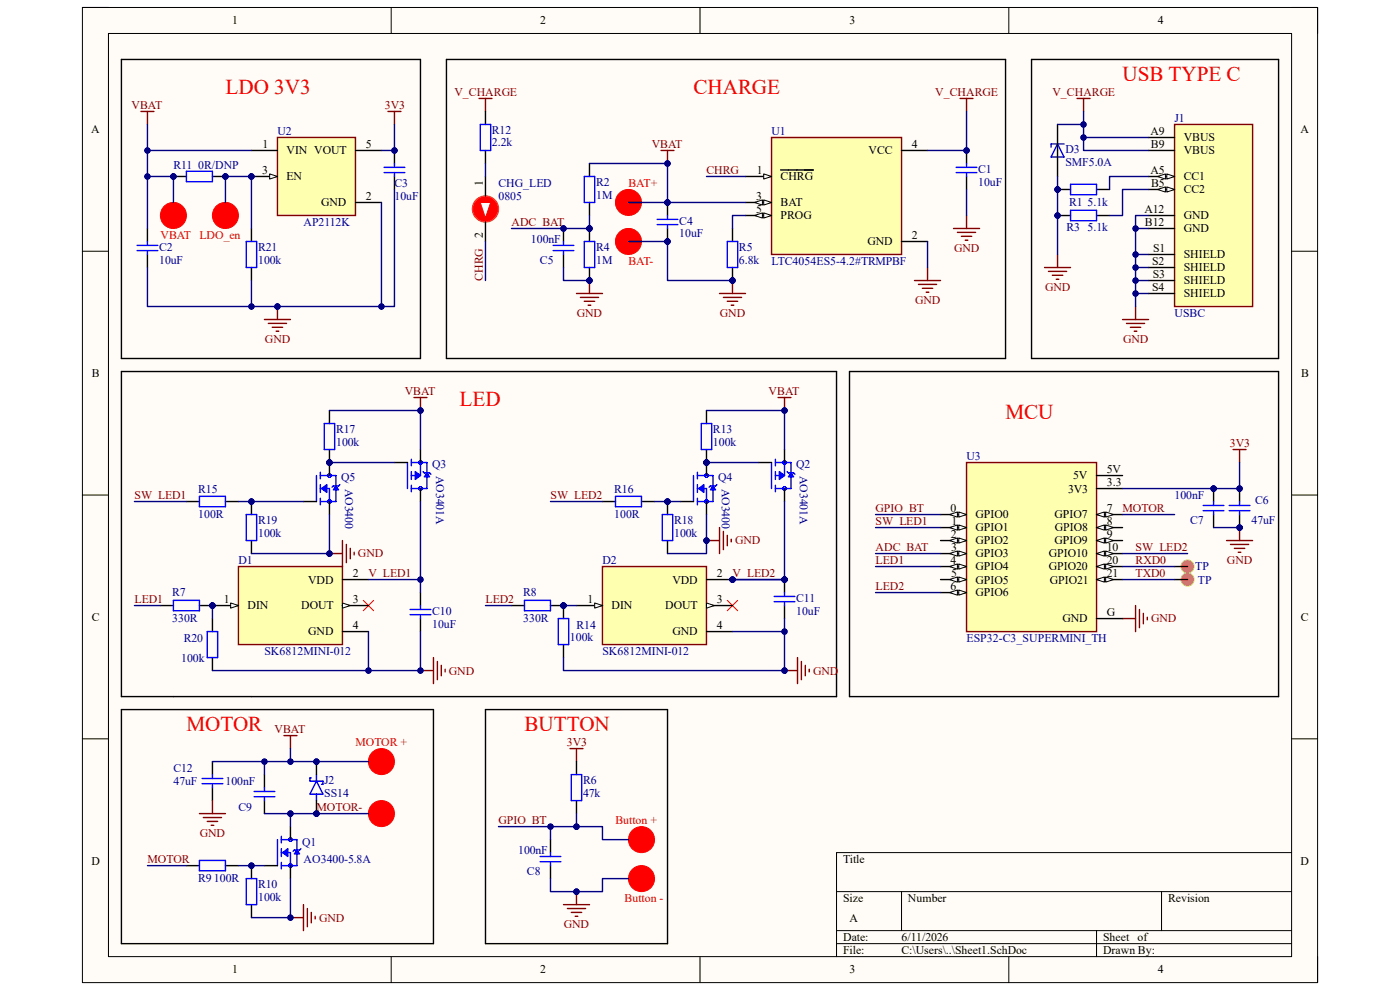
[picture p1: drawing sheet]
<svg xmlns="http://www.w3.org/2000/svg" width="297mm" height="210mm" viewBox="0 0 297 210" stroke-linecap="round" stroke-linejoin="round" font-family="sans-serif">
<defs><g id="words">
<g font-size="4.5" fill="#f00">
<text x="238.1" y="17.1">USB TYPE C</text>
<text x="47.8" y="19.9">LDO 3V3</text>
<text x="147.1" y="19.9">CHARGE</text>
<text x="97.5" y="86.1">LED</text>
<text x="213.3" y="88.9">MCU</text>
<text x="39.5" y="155.1">MOTOR</text>
<text x="111.3" y="155.1">BUTTON</text>
</g>
<g font-size="2.5">
<text x="49.3" y="5.2">1</text>
<text x="114.6" y="5.2">2</text>
<text x="180.2" y="5.2">3</text>
<text x="245.6" y="5.2">4</text>
<text x="19.3" y="28.3">A</text>
<text x="244.1" y="28.6">A9</text>
<text x="251.1" y="30">VBUS</text>
<text x="275.9" y="28.3">A</text>
<text x="55.7" y="31.4">1</text>
<text x="60.8" y="32.7">VIN VOUT</text>
<text x="77.6" y="31.4">5</text>
<text x="184.3" y="32.7">VCC</text>
<text x="193.5" y="31.4">4</text>
<text x="244.2" y="31.4">B9</text>
<text x="251.1" y="32.7">VBUS</text>
<text x="55.6" y="36.9">3</text>
<text x="60.8" y="38.3">EN</text>
<text x="102.4" y="39.4" transform="rotate(-90 102.4 39.4)">1</text>
<text x="160.5" y="36.9">1</text>
<text x="165.6" y="38.3">CHRG</text>
<text x="244.1" y="36.9">A5</text>
<text x="244.2" y="39.6">B5</text>
<text x="251.1" y="38.3">CC1</text>
<text x="251.1" y="41">CC2</text>
<text x="68.2" y="43.8">GND</text>
<text x="77.6" y="42.4">2</text>
<text x="160.4" y="45.2">5</text>
<text x="160.4" y="42.4">3</text>
<text x="165.6" y="43.8">BAT</text>
<text x="165.6" y="46.5">PROG</text>
<text x="242.8" y="45.2">A12</text>
<text x="242.9" y="47.9">B12</text>
<text x="251.1" y="46.5">GND</text>
<text x="102.4" y="50.4" transform="rotate(-90 102.4 50.4)">2</text>
<text x="184" y="52.1">GND</text>
<text x="193.5" y="50.7">2</text>
<text x="244.6" y="53.4">S1</text>
<text x="251.1" y="49.3">GND</text>
<text x="244.4" y="56.2">S2</text>
<text x="244.6" y="58.9">S3</text>
<text x="251.1" y="54.8">SHIELD</text>
<text x="251.1" y="57.6">SHIELD</text>
<text x="244.4" y="61.7">S4</text>
<text x="251.1" y="60.3">SHIELD</text>
<text x="251.1" y="63.1">SHIELD</text>
<text x="19.5" y="80">B</text>
<text x="276" y="80">B</text>
<text x="227.7" y="101.7">5V</text>
<text x="234.8" y="100.3">5V</text>
<text x="226.6" y="104.5">3V3</text>
<text x="234.8" y="103.1">3.3</text>
<text x="201.7" y="108.6">0</text>
<text x="201.9" y="111.3">1</text>
<text x="207" y="110">GPIO0</text>
<text x="207" y="112.7">GPIO1</text>
<text x="223.7" y="110">GPIO7</text>
<text x="223.8" y="112.7">GPIO8</text>
<text x="234.8" y="108.6">7</text>
<text x="234.8" y="111.3">8</text>
<text x="201.7" y="119.6">4</text>
<text x="201.7" y="114.1">2</text>
<text x="201.8" y="116.9">3</text>
<text x="207" y="115.5">GPIO2</text>
<text x="207" y="118.2">GPIO3</text>
<text x="222.5" y="118.2">GPIO10</text>
<text x="223.7" y="115.5">GPIO9</text>
<text x="234.8" y="114.1">9</text>
<text x="234.8" y="116.9">10</text>
<text x="234.8" y="119.6">20</text>
<text x="65.4" y="123.8">VDD</text>
<text x="74.8" y="122.4">2</text>
<text x="142.7" y="123.8">VDD</text>
<text x="152.1" y="122.4">2</text>
<text x="201.7" y="125.1">6</text>
<text x="201.8" y="122.4">5</text>
<text x="207" y="121">GPIO4</text>
<text x="207" y="123.8">GPIO5</text>
<text x="222.5" y="121">GPIO20</text>
<text x="222.7" y="123.8">GPIO21</text>
<text x="234.8" y="122.4">21</text>
<text x="19.5" y="131.7">C</text>
<text x="47.5" y="127.9">1</text>
<text x="52.5" y="129.3">DIN</text>
<text x="63.9" y="129.3">DOUT</text>
<text x="74.8" y="127.9">3</text>
<text x="124.7" y="127.9">1</text>
<text x="129.8" y="129.3">DIN</text>
<text x="141.1" y="129.3">DOUT</text>
<text x="152.1" y="127.9">3</text>
<text x="207" y="126.5">GPIO6</text>
<text x="234.8" y="130.7">G</text>
<text x="276" y="131.7">C</text>
<text x="65.4" y="134.8">GND</text>
<text x="74.8" y="133.4">4</text>
<text x="142.7" y="134.8">GND</text>
<text x="152.1" y="133.4">4</text>
<text x="225.4" y="132">GND</text>
<text x="19.4" y="183.4">D</text>
<text x="178.9" y="183">Title</text>
<text x="275.9" y="183.4">D</text>
<text x="178.9" y="191.3">Size</text>
<text x="192.6" y="191.3">Number</text>
<text x="247.8" y="191.3">Revision</text>
<text x="180.2" y="195.5">A</text>
<text x="178.9" y="199.6">Date:</text>
<text x="178.9" y="202.4">File:</text>
<text x="191.3" y="199.6">6/11/2026</text>
<text x="191.3" y="202.4">C:\Users\..\Sheet1.SchDoc</text>
<text x="234" y="202.4">Drawn By:</text>
<text x="234" y="199.6">Sheet</text>
<text x="241.4" y="199.6">of</text>
<text x="49.3" y="206.5">1</text>
<text x="114.6" y="206.5">2</text>
<text x="180.2" y="206.5">3</text>
<text x="245.6" y="206.5">4</text>
</g>
<g font-size="2.5" fill="#800000">
<text x="27.9" y="23.1">VBAT</text>
<text x="81.7" y="23.1">3V3</text>
<text x="96.4" y="20.3">V_CHARGE</text>
<text x="198.4" y="20.3">V_CHARGE</text>
<text x="223.3" y="20.3">V_CHARGE</text>
<text x="138.3" y="31.4">VBAT</text>
<text x="149.9" y="36.9">CHRG</text>
<text x="108.5" y="47.9">ADC_BAT</text>
<text x="202.4" y="53.4">GND</text>
<text x="102.4" y="59.5" transform="rotate(-90 102.4 59.5)">CHRG</text>
<text x="194.1" y="64.5">GND</text>
<text x="221.7" y="61.7">GND</text>
<text x="122.4" y="67.2">GND</text>
<text x="152.7" y="67.2">GND</text>
<text x="56.2" y="72.7">GND</text>
<text x="238.3" y="72.7">GND</text>
<text x="85.9" y="83.8">VBAT</text>
<text x="163.1" y="83.8">VBAT</text>
<text x="260.9" y="94.8">3V3</text>
<text x="28.5" y="105.8">SW_LED1</text>
<text x="116.8" y="105.8">SW_LED2</text>
<text x="185.8" y="108.6">GPIO_BT</text>
<text x="185.8" y="111.3">SW_LED1</text>
<text x="238.1" y="108.6">MOTOR</text>
<text x="75.9" y="118.2">GND</text>
<text x="156" y="115.5">GND</text>
<text x="185.8" y="119.6">LED1</text>
<text x="185.8" y="116.9">ADC_BAT</text>
<text x="240.9" y="116.9">SW_LED2</text>
<text x="240.9" y="119.6">RXD0</text>
<text x="260.3" y="119.6">GND</text>
<text x="78.1" y="122.4">V_LED1</text>
<text x="155.4" y="122.4">V_LED2</text>
<text x="185.8" y="125.1">LED2</text>
<text x="240.9" y="122.4">TXD0</text>
<text x="28.5" y="127.9">LED1</text>
<text x="103" y="127.9">LED2</text>
<text x="244.2" y="132">GND</text>
<text x="95.2" y="143.1">GND</text>
<text x="172.5" y="143.1">GND</text>
<text x="58.3" y="155.5">VBAT</text>
<text x="120.3" y="158.2">3V3</text>
<text x="67.1" y="172">MOTOR-</text>
<text x="42.4" y="177.5">GND</text>
<text x="105.7" y="174.8">GPIO_BT</text>
<text x="31.3" y="183">MOTOR</text>
<text x="67.7" y="195.5">GND</text>
<text x="119.6" y="196.8">GND</text>
</g>
<g font-size="2.5" fill="#000080">
<text x="58.8" y="28.6">U2</text>
<text x="104.4" y="28.3">R12</text>
<text x="163.7" y="28.6">U1</text>
<text x="249.2" y="25.9">J1</text>
<text x="36.8" y="35.8">R11 0R/DNP</text>
<text x="104.4" y="31.1">2.2k</text>
<text x="226" y="32.5">D3</text>
<text x="226" y="35.2">SMF5.0A</text>
<text x="83.7" y="39.6">C3</text>
<text x="105.7" y="39.6">CHG_LED</text>
<text x="126.4" y="39.4">R2</text>
<text x="207.5" y="36.6">C1</text>
<text x="207.5" y="39.4">10uF</text>
<text x="64.4" y="47.9">AP2112K</text>
<text x="83.7" y="42.4">10uF</text>
<text x="105.7" y="42.4">0805</text>
<text x="126.4" y="42.1">1M</text>
<text x="144.1" y="47.6">C4</text>
<text x="226.8" y="43.8">R1 5.1k</text>
<text x="33.7" y="53.2">C2</text>
<text x="54.7" y="53.2">R21</text>
<text x="112.6" y="51.5">100nF</text>
<text x="126.4" y="53.2">R4</text>
<text x="144.1" y="50.4">10uF</text>
<text x="156.8" y="53.2">R5</text>
<text x="226.3" y="49">R3 5.1k</text>
<text x="33.7" y="55.9">10uF</text>
<text x="54.7" y="55.9">100k</text>
<text x="114.6" y="55.9">C5</text>
<text x="126.4" y="55.9">1M</text>
<text x="156.8" y="55.9">6.8k</text>
<text x="163.7" y="56.2">LTC4054ES5-4.2#TRMPBF</text>
<text x="249.2" y="67.2">USBC</text>
<text x="71.3" y="91.8">R17</text>
<text x="71.3" y="94.5">100k</text>
<text x="151.3" y="91.8">R13</text>
<text x="151.3" y="94.5">100k</text>
<text x="91.7" y="99.4">Q3</text>
<text x="92.5" y="100.9" transform="rotate(90 92.5 100.9)">AO3401A</text>
<text x="168.9" y="99.4">Q2</text>
<text x="169.7" y="100.9" transform="rotate(90 169.7 100.9)">AO3401A</text>
<text x="205.1" y="97.6">U3</text>
<text x="42" y="104.5">R15</text>
<text x="72.4" y="102.1">Q5</text>
<text x="73.2" y="103.6" transform="rotate(90 73.2 103.6)">AO3400</text>
<text x="130.3" y="104.5">R16</text>
<text x="152.4" y="102.1">Q4</text>
<text x="153.2" y="103.6" transform="rotate(90 153.2 103.6)">AO3400</text>
<text x="249.2" y="105.8">100nF</text>
<text x="266.3" y="106.9">C6</text>
<text x="42" y="110">100R</text>
<text x="54.7" y="111.1">R19</text>
<text x="54.7" y="113.8">100k</text>
<text x="130.3" y="110">100R</text>
<text x="143" y="111.1">R18</text>
<text x="143" y="113.8">100k</text>
<text x="252.5" y="111.1">C7</text>
<text x="265.5" y="111.1">47uF</text>
<text x="50.6" y="119.6">D1</text>
<text x="127.8" y="119.6">D2</text>
<text x="253.6" y="121">TP</text>
<text x="254.1" y="123.8">TP</text>
<text x="36.5" y="126.5">R7</text>
<text x="91.7" y="130.4">C10</text>
<text x="111" y="126.5">R8</text>
<text x="168.9" y="127.6">C11</text>
<text x="168.9" y="130.4">10uF</text>
<text x="36.5" y="132">330R</text>
<text x="39" y="136.2">R20</text>
<text x="91.7" y="133.1">10uF</text>
<text x="111" y="132">330R</text>
<text x="120.9" y="135.9">100k</text>
<text x="122.3" y="133.4">R14</text>
<text x="205.1" y="136.2">ESP32-C3_SUPERMINI_TH</text>
<text x="38.4" y="140.3">100k</text>
<text x="56.1" y="138.9">SK6812MINI-012</text>
<text x="127.8" y="138.9">SK6812MINI-012</text>
<text x="36.8" y="163.7">C12</text>
<text x="36.8" y="166.5">47uF</text>
<text x="47.8" y="166.5">100nF</text>
<text x="68.8" y="166.2">J2</text>
<text x="123.7" y="166.2">R6</text>
<text x="50.6" y="172">C9</text>
<text x="68.8" y="169">SS14</text>
<text x="123.7" y="169">47k</text>
<text x="64.1" y="179.4">Q1</text>
<text x="64.4" y="183">AO3400-5.8A</text>
<text x="109.9" y="181.1">100nF</text>
<text x="111.8" y="185.5">C8</text>
<text x="42" y="187.2">R9100R</text>
<text x="54.7" y="188.3">R10</text>
<text x="54.7" y="191.1">100k</text>
</g>
<g font-size="2.5" fill="#f00">
<text x="133.3" y="39.6">BAT+</text>
<text x="34" y="50.7">VBAT LDO_en</text>
<text x="133.3" y="56.2">BAT-</text>
<text x="75.4" y="158.2">MOTOR +</text>
<text x="130.6" y="174.8">Button +</text>
<text x="132.5" y="191.3">Button -</text>
</g>
</g></defs>
<path d="M17.5 1.6h262v206.8h-262z" fill-rule="evenodd" fill="#fffcf8"/>
<path d="M17.5 1.6h262v206.8h-262z" fill="none" stroke="#000" stroke-width=".21"/>
<path d="M23 7.1h251v195.8h-251z" fill-rule="evenodd" fill="#fffcf8"/>
<g fill="none" stroke="#000" stroke-width=".21">
<path d="M17.5 1.6h5.5M23 7.1h251v195.8h-251zM83 1.6v5.5M148.5 1.6v5.5M214 1.6v5.5M274 1.6h5.5v5.5M17.5 53.3h5.5M274 53.3h5.5M17.5 105h5.5M274 105h5.5M17.5 156.7h5.5M274 156.7h5.5"/>
<path d="M177.5 189.1h96.5M177.5 197.4h96.5M191.3 189.1v8.3M232.6 197.4v5.5M246.4 189.1v8.3M274 180.9h-96.5v22M83 202.9v5.5M148.5 202.9v5.5M177.5 200.2h96.5M214 202.9v5.5M279.5 202.9v5.5"/>
</g>
<circle cx="205.1" cy="31.9" r=".55" fill="#000080"/>
<circle cx="205.1" cy="31.9" r=".55" fill="none" stroke="#000080" stroke-width=".21"/>
<path d="M205.1 31.9v2.8" fill="none" stroke="#000" stroke-width=".3"/>
<circle cx="205.1" cy="31.9" r=".55" fill="#000080"/>
<circle cx="205.1" cy="31.9" r=".55" fill="none" stroke="#000080" stroke-width=".21"/>
<path d="M205.1 37.4v2.8" fill="none" stroke="#000" stroke-width=".3"/>
<path d="M202.8 36.6h4.5M202.8 35.5h4.5M205.1 34.7v.8M205.1 36.6v.8" fill="none" stroke="#00f" stroke-width=".3"/>
<path d="M203.7 20.9h2.7M205.1 20.9v2.8" fill="none" stroke="#800000" stroke-width=".3"/>
<circle cx="155.4" cy="59.5" r=".55" fill="#000080"/>
<circle cx="155.4" cy="59.5" r=".55" fill="none" stroke="#000080" stroke-width=".21"/>
<path d="M155.4 48.5v2.7M155.4 56.7v2.8" fill="none" stroke="#000" stroke-width=".3"/>
<circle cx="155.4" cy="59.5" r=".55" fill="#000080"/>
<circle cx="155.4" cy="59.5" r=".55" fill="none" stroke="#000080" stroke-width=".21"/>
<path d="M154.3 51.2h2.2v5.5h-2.2z" fill="none" stroke="#00f" stroke-width=".3"/>
<g fill="none" stroke="#800000" stroke-width=".3">
<path d="M155.4 59.5v2.8M194 59.5h5.5M196.8 56.7v2.8M202.3 48.5h5.5M203.1 49.3h3.9M204 50.1h2.2M204.8 51h.5M205.1 45.7v2.8M152.6 62.3h5.6M153.5 63.1h3.8M154.3 63.9h2.2M155.1 64.7h.6"/>
<path d="M194.8 60.3h3.9M195.7 61.2h2.2M196.5 62h.6"/>
</g>
<circle cx="155.4" cy="59.5" r=".55" fill="#000080"/>
<circle cx="155.4" cy="59.5" r=".55" fill="none" stroke="#000080" stroke-width=".21"/>
<circle cx="141.6" cy="43" r=".55" fill="#000080"/>
<circle cx="141.6" cy="43" r=".55" fill="none" stroke="#000080" stroke-width=".21"/>
<circle cx="141.6" cy="51.2" r=".55" fill="#000080"/>
<circle cx="141.6" cy="51.2" r=".55" fill="none" stroke="#000080" stroke-width=".21"/>
<path d="M141.6 43v2.7" fill="none" stroke="#000" stroke-width=".3"/>
<circle cx="141.6" cy="43" r=".55" fill="#000080"/>
<circle cx="141.6" cy="43" r=".55" fill="none" stroke="#000080" stroke-width=".21"/>
<path d="M141.6 48.5v2.7" fill="none" stroke="#000" stroke-width=".3"/>
<circle cx="141.6" cy="51.2" r=".55" fill="#000080"/>
<circle cx="141.6" cy="51.2" r=".55" fill="none" stroke="#000080" stroke-width=".21"/>
<path d="M139.4 47.6h4.4M139.4 46.5h4.4M141.6 45.7v.8M141.6 47.6v.9" fill="none" stroke="#00f" stroke-width=".3"/>
<path d="M125.1 59.5v2.8M122.3 62.3h5.5M123.1 63.1h3.9M124 63.9h2.2M124.8 64.7h.5" fill="none" stroke="#800000" stroke-width=".3"/>
<circle cx="125.1" cy="59.5" r=".55" fill="#000080"/>
<circle cx="125.1" cy="59.5" r=".55" fill="none" stroke="#000080" stroke-width=".21"/>
<path d="M228.5 20.9h2.8M229.9 20.9v2.8M238.1 67.8h5.6M239 68.6h3.8M239.8 69.4h2.2M240.6 70.3h.6M240.9 65v2.8" fill="none" stroke="#800000" stroke-width=".3"/>
<circle cx="224.4" cy="40.2" r=".55" fill="#000080"/>
<circle cx="224.4" cy="40.2" r=".55" fill="none" stroke="#000080" stroke-width=".21"/>
<path d="M224.4 40.2h2.7" fill="none" stroke="#000" stroke-width=".3"/>
<circle cx="224.4" cy="40.2" r=".55" fill="#000080"/>
<circle cx="224.4" cy="40.2" r=".55" fill="none" stroke="#000080" stroke-width=".21"/>
<path d="M232.6 40.2h2.8" fill="none" stroke="#000" stroke-width=".3"/>
<path d="M227.1 39.1h5.5v2.2h-5.5z" fill="none" stroke="#00f" stroke-width=".3"/>
<circle cx="224.4" cy="45.7" r=".55" fill="#000080"/>
<circle cx="224.4" cy="45.7" r=".55" fill="none" stroke="#000080" stroke-width=".21"/>
<path d="M224.4 45.7h2.7" fill="none" stroke="#000" stroke-width=".3"/>
<circle cx="224.4" cy="45.7" r=".55" fill="#000080"/>
<circle cx="224.4" cy="45.7" r=".55" fill="none" stroke="#000080" stroke-width=".21"/>
<path d="M232.6 45.7h2.8" fill="none" stroke="#000" stroke-width=".3"/>
<path d="M227.1 44.6h5.5v2.2h-5.5z" fill="none" stroke="#00f" stroke-width=".3"/>
<path d="M221.6 56.7h5.5M222.4 57.6h3.9M223.3 58.4h2.2M224.1 59.2h.5M224.4 54v2.7" fill="none" stroke="#800000" stroke-width=".3"/>
<path d="M249.2 26.4h16.5v38.6h-16.5z" fill-rule="evenodd" fill="#ffffb0"/>
<path d="M249.2 26.4h16.5v38.6h-16.5z" fill="none" stroke="#800000" stroke-width=".3"/>
<path d="M243.7 29.2h5.5M243.7 31.9h5.5M243.7 37.4h5.5" fill="none" stroke="#000" stroke-width=".3"/>
<path d="M247.5 36.9l1.7 .5-1.7 .6z" fill="#f8fcff"/>
<path d="M247.5 36.9l1.7 .5-1.7 .6z" fill="none" stroke="#000" stroke-width=".21"/>
<path d="M245.6 37.4l1.6-.5v1.1z" fill="#f8fcff"/>
<path d="M245.6 37.4l1.6-.5v1.1z" fill="none" stroke="#000" stroke-width=".21"/>
<path d="M243.7 40.2h5.5" fill="none" stroke="#000" stroke-width=".3"/>
<path d="M247.5 39.6l1.7 .6-1.7 .5z" fill="#f8fcff"/>
<path d="M247.5 39.6l1.7 .6-1.7 .5z" fill="none" stroke="#000" stroke-width=".21"/>
<path d="M245.6 40.2l1.6-.6v1.1z" fill="#f8fcff"/>
<path d="M245.6 40.2l1.6-.6v1.1z" fill="none" stroke="#000" stroke-width=".21"/>
<path d="M243.7 45.7h5.5M243.7 48.5h5.5M243.7 54h5.5M243.7 56.7h5.5M243.7 59.5h5.5M243.7 62.3h5.5" fill="none" stroke="#000" stroke-width=".3"/>
<path d="M140.2 31.9h2.8M141.6 31.9v2.8" fill="none" stroke="#800000" stroke-width=".3"/>
<circle cx="141.6" cy="34.7" r=".55" fill="#000080"/>
<circle cx="141.6" cy="34.7" r=".55" fill="none" stroke="#000080" stroke-width=".21"/>
<path d="M29.9 23.6h2.8M31.3 23.6v2.8M56.1 67.8h5.5M56.9 68.6h3.9M57.8 69.4h2.2M58.6 70.3h.5M58.9 65v2.8" fill="none" stroke="#800000" stroke-width=".3"/>
<path d="M31.3 48.5v2.7M31.3 54v2.7" fill="none" stroke="#000" stroke-width=".3"/>
<path d="M29.1 53.2h4.4M29.1 52.1h4.4M31.3 51.2v.9M31.3 53.2v.8" fill="none" stroke="#00f" stroke-width=".3"/>
<circle cx="58.9" cy="65" r=".55" fill="#000080"/>
<circle cx="58.9" cy="65" r=".55" fill="none" stroke="#000080" stroke-width=".21"/>
<path d="M82.3 23.6h2.8M83.7 23.6v2.8" fill="none" stroke="#800000" stroke-width=".3"/>
<circle cx="83.7" cy="31.9" r=".55" fill="#000080"/>
<circle cx="83.7" cy="31.9" r=".55" fill="none" stroke="#000080" stroke-width=".21"/>
<path d="M83.7 31.9v2.8" fill="none" stroke="#000" stroke-width=".3"/>
<circle cx="83.7" cy="31.9" r=".55" fill="#000080"/>
<circle cx="83.7" cy="31.9" r=".55" fill="none" stroke="#000080" stroke-width=".21"/>
<path d="M83.7 37.4v2.8" fill="none" stroke="#000" stroke-width=".3"/>
<path d="M81.5 36.6h4.4M81.5 35.5h4.4M83.7 34.7v.8M83.7 36.6v.8" fill="none" stroke="#00f" stroke-width=".3"/>
<path d="M261.6 95.4h2.8M263 95.4v2.7M238.1 131.2h2.8M240.9 128.5v5.5M241.7 129.3v3.8M242.6 130.1v2.2M243.4 130.9v.6" fill="none" stroke="#800000" stroke-width=".3"/>
<circle cx="257.5" cy="103.6" r=".55" fill="#000080"/>
<circle cx="257.5" cy="103.6" r=".55" fill="none" stroke="#000080" stroke-width=".21"/>
<path d="M257.5 103.6v2.8" fill="none" stroke="#000" stroke-width=".3"/>
<circle cx="257.5" cy="103.6" r=".55" fill="#000080"/>
<circle cx="257.5" cy="103.6" r=".55" fill="none" stroke="#000080" stroke-width=".21"/>
<path d="M257.5 109.2v2.7" fill="none" stroke="#000" stroke-width=".3"/>
<path d="M255.2 108.3h4.5M255.2 107.2h4.5M257.5 106.4v.8M257.5 108.3v.9" fill="none" stroke="#00f" stroke-width=".3"/>
<circle cx="263" cy="103.6" r=".55" fill="#000080"/>
<circle cx="263" cy="103.6" r=".55" fill="none" stroke="#000080" stroke-width=".21"/>
<circle cx="263" cy="111.9" r=".55" fill="#000080"/>
<circle cx="263" cy="111.9" r=".55" fill="none" stroke="#000080" stroke-width=".21"/>
<path d="M263 103.6v2.8" fill="none" stroke="#000" stroke-width=".3"/>
<circle cx="263" cy="103.6" r=".55" fill="#000080"/>
<circle cx="263" cy="103.6" r=".55" fill="none" stroke="#000080" stroke-width=".21"/>
<path d="M263 109.2v2.7" fill="none" stroke="#000" stroke-width=".3"/>
<circle cx="263" cy="111.9" r=".55" fill="#000080"/>
<circle cx="263" cy="111.9" r=".55" fill="none" stroke="#000080" stroke-width=".21"/>
<path d="M260.8 108.3h4.4M260.8 107.2h4.4M263 106.4v.8M263 108.3v.9" fill="none" stroke="#00f" stroke-width=".3"/>
<path d="M260.2 114.7h5.5M261 115.5h3.9M261.9 116.3h2.2M262.7 117.2h.5M263 111.9v2.8" fill="none" stroke="#800000" stroke-width=".3"/>
<circle cx="263" cy="111.9" r=".55" fill="#000080"/>
<circle cx="263" cy="111.9" r=".55" fill="none" stroke="#000080" stroke-width=".21"/>
<path d="M58.9 178.1v5.5M59.7 177.4v1.4M59.7 178.1h3.3v5.5h-3.3M59.7 180v1.7M59.7 182.9v1.4M59.7 180.9h1.9v2.7M63.8 180l-.2 .3h-1.1l-.3 .3" fill="none" stroke="#00f" stroke-width=".3"/>
<path d="M63 180.3l.6 .8h-1.1z" fill="#00f"/>
<path d="M63 180.3l.6 .8h-1.1z" fill="none" stroke="#00f" stroke-width=".3"/>
<path d="M60 180.9l1.1-.9v1.7z" fill="#00f"/>
<path d="M42.3 182.5h5.5v2.2h-5.5zM60 180.9l1.1-.9v1.7z" fill="none" stroke="#00f" stroke-width=".3"/>
<g fill="none" stroke="#00f" stroke-width=".21">
<circle cx="61.6" cy="178.1" r=".39"/>
<circle cx="61.6" cy="183.6" r=".39"/>
</g>
<path d="M61.6 175.4v2.7M39.5 183.6h2.8M47.8 183.6h2.8M56.1 183.6h2.8M61.6 183.6v2.8" fill="none" stroke="#000" stroke-width=".3"/>
<path d="M61.6 194.7h2.8M64.4 191.9v5.5M65.2 192.7v3.9M66 193.6v2.2M66.9 194.4v.5" fill="none" stroke="#800000" stroke-width=".3"/>
<circle cx="61.6" cy="194.7" r=".55" fill="#000080"/>
<circle cx="61.6" cy="194.7" r=".55" fill="none" stroke="#000080" stroke-width=".21"/>
<circle cx="53.3" cy="183.6" r=".55" fill="#000080"/>
<circle cx="53.3" cy="183.6" r=".55" fill="none" stroke="#000080" stroke-width=".21"/>
<path d="M53.4 183.6v2.8M53.4 191.9v2.8" fill="none" stroke="#000" stroke-width=".3"/>
<circle cx="53.3" cy="183.6" r=".55" fill="#000080"/>
<circle cx="53.3" cy="183.6" r=".55" fill="none" stroke="#000080" stroke-width=".21"/>
<path d="M52.2 186.4h2.3v5.5h-2.3z" fill="none" stroke="#00f" stroke-width=".3"/>
<path d="M60.2 156h2.8M61.6 156v2.8" fill="none" stroke="#800000" stroke-width=".3"/>
<circle cx="125.1" cy="48.5" r=".55" fill="#000080"/>
<circle cx="125.1" cy="48.5" r=".55" fill="none" stroke="#000080" stroke-width=".21"/>
<circle cx="125.1" cy="59.5" r=".55" fill="#000080"/>
<circle cx="125.1" cy="59.5" r=".55" fill="none" stroke="#000080" stroke-width=".21"/>
<path d="M125.1 48.5v2.7" fill="none" stroke="#000" stroke-width=".3"/>
<circle cx="125.1" cy="48.5" r=".55" fill="#000080"/>
<circle cx="125.1" cy="48.5" r=".55" fill="none" stroke="#000080" stroke-width=".21"/>
<path d="M125.1 56.7v2.8" fill="none" stroke="#000" stroke-width=".3"/>
<circle cx="125.1" cy="59.5" r=".55" fill="#000080"/>
<circle cx="125.1" cy="59.5" r=".55" fill="none" stroke="#000080" stroke-width=".21"/>
<path d="M124 37.4h2.2v5.6h-2.2zM124 51.2h2.2v5.5h-2.2zM121.2 164.3h2.2v5.5h-2.2z" fill="none" stroke="#00f" stroke-width=".3"/>
<path d="M125.1 34.7v2.7M125.1 43v2.7M25.8 150.5h66.2v49.7h-66.2zM122.3 161.6v2.7M122.3 169.8v2.8" fill="none" stroke="#000" stroke-width=".3"/>
<path d="M120.9 158.8h2.8M122.3 158.8v2.8M119.5 191.9h5.6M120.4 192.7h3.8M121.2 193.6h2.2M122 194.4h.6M122.3 189.1v2.8" fill="none" stroke="#800000" stroke-width=".3"/>
<circle cx="122.3" cy="189.2" r=".55" fill="#000080"/>
<circle cx="122.3" cy="189.2" r=".55" fill="none" stroke="#000080" stroke-width=".21"/>
<path d="M94.7 12.6h118.6v63.5h-118.6zM218.8 12.6h52.5v63.5h-52.5zM180.2 78.8h91.1v69h-91.1zM103 150.5h38.6v49.7h-38.6z" fill="none" stroke="#000" stroke-width=".3"/>
<circle cx="45.1" cy="128.5" r=".55" fill="#000080"/>
<circle cx="45.1" cy="128.5" r=".55" fill="none" stroke="#000080" stroke-width=".21"/>
<path d="M34 128.5h2.8M42.3 128.5h2.8" fill="none" stroke="#000" stroke-width=".3"/>
<circle cx="45.1" cy="128.5" r=".55" fill="#000080"/>
<circle cx="45.1" cy="128.5" r=".55" fill="none" stroke="#000080" stroke-width=".21"/>
<path d="M36.8 127.4h5.5v2.2h-5.5z" fill="none" stroke="#00f" stroke-width=".3"/>
<circle cx="119.5" cy="128.5" r=".55" fill="#000080"/>
<circle cx="119.5" cy="128.5" r=".55" fill="none" stroke="#000080" stroke-width=".21"/>
<path d="M108.5 128.5h2.8M116.8 128.5h2.7" fill="none" stroke="#000" stroke-width=".3"/>
<circle cx="119.5" cy="128.5" r=".55" fill="#000080"/>
<circle cx="119.5" cy="128.5" r=".55" fill="none" stroke="#000080" stroke-width=".21"/>
<path d="M111.3 127.4h5.5v2.2h-5.5zM53.9 169h4.4M53.9 167.9h4.4M56.1 167.1v.8M56.1 169v.8" fill="none" stroke="#00f" stroke-width=".3"/>
<path d="M77.1 127.4l2.2 2.2M79.3 127.4l-2.2 2.2M154.3 127.4l2.2 2.2M156.5 127.4l-2.2 2.2" fill="none" stroke="#f00" stroke-width=".21"/>
<path d="M56.1 164.3v2.8M56.1 169.8v2.8" fill="none" stroke="#000" stroke-width=".3"/>
<circle cx="119.5" cy="48.5" r=".55" fill="#000080"/>
<circle cx="119.5" cy="48.5" r=".55" fill="none" stroke="#000080" stroke-width=".21"/>
<path d="M119.5 48.5v2.7" fill="none" stroke="#000" stroke-width=".3"/>
<circle cx="119.5" cy="48.5" r=".55" fill="#000080"/>
<circle cx="119.5" cy="48.5" r=".55" fill="none" stroke="#000080" stroke-width=".21"/>
<path d="M119.5 54v2.7M116.8 178.1v2.8M116.8 183.6v2.8" fill="none" stroke="#000" stroke-width=".3"/>
<path d="M117.3 53.2h4.5M117.3 52.1h4.5M119.5 51.2v.9M119.5 53.2v.8M114.6 182.8h4.4M114.6 181.7h4.4M116.8 180.9v.8M116.8 182.8v.8" fill="none" stroke="#00f" stroke-width=".3"/>
<circle cx="53.3" cy="37.4" r=".55" fill="#000080"/>
<circle cx="53.3" cy="37.4" r=".55" fill="none" stroke="#000080" stroke-width=".21"/>
<path d="M58.9 29.2h16.5v16.5h-16.5z" fill-rule="evenodd" fill="#ffffb0"/>
<path d="M58.9 29.2h16.5v16.5h-16.5z" fill="none" stroke="#800000" stroke-width=".3"/>
<path d="M53.3 31.9h5.6M53.3 37.4h5.6" fill="none" stroke="#000" stroke-width=".3"/>
<path d="M57.2 36.9l1.7 .5-1.7 .6z" fill="#f8fcff"/>
<path d="M57.2 36.9l1.7 .5-1.7 .6z" fill="none" stroke="#000" stroke-width=".21"/>
<circle cx="53.3" cy="37.4" r=".55" fill="#000080"/>
<circle cx="53.3" cy="37.4" r=".55" fill="none" stroke="#000080" stroke-width=".21"/>
<path d="M75.4 31.9h5.5M75.4 43h5.5" fill="none" stroke="#000" stroke-width=".3"/>
<path d="M163.7 29.2h27.6v24.8h-27.6z" fill-rule="evenodd" fill="#ffffb0"/>
<path d="M163.7 29.2h27.6v24.8h-27.6z" fill="none" stroke="#800000" stroke-width=".3"/>
<path d="M158.2 37.4h5.5" fill="none" stroke="#000" stroke-width=".3"/>
<path d="M162 36.9l1.7 .5-1.7 .6z" fill="#f8fcff"/>
<path d="M162 36.9l1.7 .5-1.7 .6z" fill="none" stroke="#000" stroke-width=".21"/>
<path d="M165.6 36.1h6.9M158.2 43h5.5" fill="none" stroke="#000" stroke-width=".3"/>
<path d="M162 42.4l1.7 .6-1.7 .5z" fill="#f8fcff"/>
<path d="M162 42.4l1.7 .6-1.7 .5z" fill="none" stroke="#000" stroke-width=".21"/>
<path d="M160.1 43l1.6-.6v1.1z" fill="#f8fcff"/>
<path d="M160.1 43l1.6-.6v1.1z" fill="none" stroke="#000" stroke-width=".21"/>
<path d="M158.2 45.7h5.5" fill="none" stroke="#000" stroke-width=".3"/>
<path d="M162 45.2l1.7 .5-1.7 .6z" fill="#f8fcff"/>
<path d="M162 45.2l1.7 .5-1.7 .6z" fill="none" stroke="#000" stroke-width=".21"/>
<path d="M160.1 45.7l1.6-.5v1.1z" fill="#f8fcff"/>
<path d="M160.1 45.7l1.6-.5v1.1z" fill="none" stroke="#000" stroke-width=".21"/>
<path d="M191.3 31.9h5.5M191.3 51.2h5.5" fill="none" stroke="#000" stroke-width=".3"/>
<circle cx="45.1" cy="128.5" r=".55" fill="#000080"/>
<circle cx="45.1" cy="128.5" r=".55" fill="none" stroke="#000080" stroke-width=".21"/>
<path d="M50.6 120.2h22v16.5h-22z" fill-rule="evenodd" fill="#ffffb0"/>
<path d="M50.6 120.2h22v16.5h-22z" fill="none" stroke="#800000" stroke-width=".3"/>
<path d="M45.1 128.5h5.5" fill="none" stroke="#000" stroke-width=".3"/>
<path d="M48.9 127.9l1.7 .6-1.7 .5z" fill="#f8fcff"/>
<path d="M48.9 127.9l1.7 .6-1.7 .5z" fill="none" stroke="#000" stroke-width=".21"/>
<circle cx="45.1" cy="128.5" r=".55" fill="#000080"/>
<circle cx="45.1" cy="128.5" r=".55" fill="none" stroke="#000080" stroke-width=".21"/>
<path d="M72.6 122.9h5.6M72.6 128.5h5.6" fill="none" stroke="#000" stroke-width=".3"/>
<path d="M72.6 127.9l1.7 .6-1.7 .5z" fill="#f8fcff"/>
<path d="M72.6 127.9l1.7 .6-1.7 .5z" fill="none" stroke="#000" stroke-width=".21"/>
<path d="M72.6 134h5.6" fill="none" stroke="#000" stroke-width=".3"/>
<circle cx="155.4" cy="123" r=".55" fill="#000080"/>
<circle cx="155.4" cy="123" r=".55" fill="none" stroke="#000080" stroke-width=".21"/>
<path d="M127.8 120.2h22.1v16.5h-22.1z" fill-rule="evenodd" fill="#ffffb0"/>
<path d="M127.8 120.2h22.1v16.5h-22.1z" fill="none" stroke="#800000" stroke-width=".3"/>
<path d="M122.3 128.5h5.5" fill="none" stroke="#000" stroke-width=".3"/>
<path d="M126.2 127.9l1.6 .6-1.6 .5z" fill="#f8fcff"/>
<path d="M126.2 127.9l1.6 .6-1.6 .5z" fill="none" stroke="#000" stroke-width=".21"/>
<path d="M149.9 122.9h5.5" fill="none" stroke="#000" stroke-width=".3"/>
<circle cx="155.4" cy="123" r=".55" fill="#000080"/>
<circle cx="155.4" cy="123" r=".55" fill="none" stroke="#000080" stroke-width=".21"/>
<path d="M149.9 128.5h5.5" fill="none" stroke="#000" stroke-width=".3"/>
<path d="M149.9 127.9l1.6 .6-1.6 .5z" fill="#f8fcff"/>
<path d="M149.9 127.9l1.6 .6-1.6 .5z" fill="none" stroke="#000" stroke-width=".21"/>
<path d="M149.9 134h5.5" fill="none" stroke="#000" stroke-width=".3"/>
<circle cx="47.8" cy="37.4" r=".55" fill="#000080"/>
<circle cx="47.8" cy="37.4" r=".55" fill="none" stroke="#000080" stroke-width=".21"/>
<circle cx="36.8" cy="37.4" r=".55" fill="#000080"/>
<circle cx="36.8" cy="37.4" r=".55" fill="none" stroke="#000080" stroke-width=".21"/>
<path d="M45.1 37.4h2.7" fill="none" stroke="#000" stroke-width=".3"/>
<circle cx="47.8" cy="37.4" r=".55" fill="#000080"/>
<circle cx="47.8" cy="37.4" r=".55" fill="none" stroke="#000080" stroke-width=".21"/>
<path d="M36.8 37.4h2.7" fill="none" stroke="#000" stroke-width=".3"/>
<circle cx="36.8" cy="37.4" r=".55" fill="#000080"/>
<circle cx="36.8" cy="37.4" r=".55" fill="none" stroke="#000080" stroke-width=".21"/>
<path d="M39.5 36.3h5.6v2.2h-5.6z" fill="none" stroke="#00f" stroke-width=".3"/>
<path d="M205.1 98.1h27.5v35.9h-27.5z" fill-rule="evenodd" fill="#ffffb0"/>
<path d="M205.1 98.1h27.5v35.9h-27.5z" fill="none" stroke="#800000" stroke-width=".3"/>
<path d="M199.5 109.2h5.6" fill="none" stroke="#000" stroke-width=".3"/>
<path d="M203.4 108.6l1.7 .6-1.7 .5z" fill="#f8fcff"/>
<path d="M203.4 108.6l1.7 .6-1.7 .5z" fill="none" stroke="#000" stroke-width=".21"/>
<path d="M201.5 109.2l1.6-.6v1.1z" fill="#f8fcff"/>
<path d="M201.5 109.2l1.6-.6v1.1z" fill="none" stroke="#000" stroke-width=".21"/>
<path d="M199.5 111.9h5.6" fill="none" stroke="#000" stroke-width=".3"/>
<path d="M203.4 111.4l1.7 .5-1.7 .6z" fill="#f8fcff"/>
<path d="M203.4 111.4l1.7 .5-1.7 .6z" fill="none" stroke="#000" stroke-width=".21"/>
<path d="M201.5 111.9l1.6-.5v1.1z" fill="#f8fcff"/>
<path d="M201.5 111.9l1.6-.5v1.1z" fill="none" stroke="#000" stroke-width=".21"/>
<path d="M199.5 114.7h5.6" fill="none" stroke="#000" stroke-width=".3"/>
<path d="M203.4 114.1l1.7 .6-1.7 .5z" fill="#f8fcff"/>
<path d="M203.4 114.1l1.7 .6-1.7 .5z" fill="none" stroke="#000" stroke-width=".21"/>
<path d="M201.5 114.7l1.6-.6v1.1z" fill="#f8fcff"/>
<path d="M201.5 114.7l1.6-.6v1.1z" fill="none" stroke="#000" stroke-width=".21"/>
<path d="M199.5 117.4h5.6" fill="none" stroke="#000" stroke-width=".3"/>
<path d="M203.4 116.9l1.7 .5-1.7 .6z" fill="#f8fcff"/>
<path d="M203.4 116.9l1.7 .5-1.7 .6z" fill="none" stroke="#000" stroke-width=".21"/>
<path d="M201.5 117.4l1.6-.5v1.1z" fill="#f8fcff"/>
<path d="M201.5 117.4l1.6-.5v1.1z" fill="none" stroke="#000" stroke-width=".21"/>
<path d="M199.5 120.2h5.6" fill="none" stroke="#000" stroke-width=".3"/>
<path d="M203.4 119.6l1.7 .6-1.7 .5z" fill="#f8fcff"/>
<path d="M203.4 119.6l1.7 .6-1.7 .5z" fill="none" stroke="#000" stroke-width=".21"/>
<path d="M201.5 120.2l1.6-.6v1.1z" fill="#f8fcff"/>
<path d="M201.5 120.2l1.6-.6v1.1z" fill="none" stroke="#000" stroke-width=".21"/>
<path d="M199.5 122.9h5.6" fill="none" stroke="#000" stroke-width=".3"/>
<path d="M203.4 122.4l1.7 .5-1.7 .6z" fill="#f8fcff"/>
<path d="M203.4 122.4l1.7 .5-1.7 .6z" fill="none" stroke="#000" stroke-width=".21"/>
<path d="M201.5 122.9l1.6-.5v1.1z" fill="#f8fcff"/>
<path d="M201.5 122.9l1.6-.5v1.1z" fill="none" stroke="#000" stroke-width=".21"/>
<path d="M199.5 125.7h5.6" fill="none" stroke="#000" stroke-width=".3"/>
<path d="M203.4 125.2l1.7 .5-1.7 .6z" fill="#f8fcff"/>
<path d="M203.4 125.2l1.7 .5-1.7 .6z" fill="none" stroke="#000" stroke-width=".21"/>
<path d="M201.5 125.7l1.6-.5v1.1z" fill="#f8fcff"/>
<path d="M201.5 125.7l1.6-.5v1.1z" fill="none" stroke="#000" stroke-width=".21"/>
<path d="M232.6 100.9h5.5M232.6 103.6h5.5M232.6 109.2h5.5" fill="none" stroke="#000" stroke-width=".3"/>
<path d="M232.6 109.2l1.7-.6v1.1z" fill="#f8fcff"/>
<path d="M232.6 109.2l1.7-.6v1.1z" fill="none" stroke="#000" stroke-width=".21"/>
<path d="M234.6 108.6l1.6 .6-1.6 .5z" fill="#f8fcff"/>
<path d="M234.6 108.6l1.6 .6-1.6 .5z" fill="none" stroke="#000" stroke-width=".21"/>
<path d="M232.6 111.9h5.5" fill="none" stroke="#000" stroke-width=".3"/>
<path d="M232.6 111.9l1.7-.5v1.1z" fill="#f8fcff"/>
<path d="M232.6 111.9l1.7-.5v1.1z" fill="none" stroke="#000" stroke-width=".21"/>
<path d="M234.6 111.4l1.6 .5-1.6 .6z" fill="#f8fcff"/>
<path d="M234.6 111.4l1.6 .5-1.6 .6z" fill="none" stroke="#000" stroke-width=".21"/>
<path d="M232.6 114.7h5.5" fill="none" stroke="#000" stroke-width=".3"/>
<path d="M232.6 114.7l1.7-.6v1.1z" fill="#f8fcff"/>
<path d="M232.6 114.7l1.7-.6v1.1z" fill="none" stroke="#000" stroke-width=".21"/>
<path d="M234.6 114.1l1.6 .6-1.6 .5z" fill="#f8fcff"/>
<path d="M234.6 114.1l1.6 .6-1.6 .5z" fill="none" stroke="#000" stroke-width=".21"/>
<path d="M232.6 117.4h5.5" fill="none" stroke="#000" stroke-width=".3"/>
<path d="M232.6 117.4l1.7-.5v1.1z" fill="#f8fcff"/>
<path d="M232.6 117.4l1.7-.5v1.1z" fill="none" stroke="#000" stroke-width=".21"/>
<path d="M234.6 116.9l1.6 .5-1.6 .6z" fill="#f8fcff"/>
<path d="M234.6 116.9l1.6 .5-1.6 .6z" fill="none" stroke="#000" stroke-width=".21"/>
<path d="M232.6 120.2h5.5" fill="none" stroke="#000" stroke-width=".3"/>
<path d="M232.6 120.2l1.7-.6v1.1z" fill="#f8fcff"/>
<path d="M232.6 120.2l1.7-.6v1.1z" fill="none" stroke="#000" stroke-width=".21"/>
<path d="M234.6 119.6l1.6 .6-1.6 .5z" fill="#f8fcff"/>
<path d="M234.6 119.6l1.6 .6-1.6 .5z" fill="none" stroke="#000" stroke-width=".21"/>
<path d="M232.6 122.9h5.5" fill="none" stroke="#000" stroke-width=".3"/>
<path d="M232.6 122.9l1.7-.5v1.1z" fill="#f8fcff"/>
<path d="M232.6 122.9l1.7-.5v1.1z" fill="none" stroke="#000" stroke-width=".21"/>
<path d="M234.6 122.4l1.6 .5-1.6 .6z" fill="#f8fcff"/>
<path d="M234.6 122.4l1.6 .5-1.6 .6z" fill="none" stroke="#000" stroke-width=".21"/>
<path d="M232.6 131.2h5.5" fill="none" stroke="#000" stroke-width=".3"/>
<circle cx="103" cy="44.3" r="2.76" fill="#f00"/>
<circle cx="103" cy="44.3" r="2.76" fill="none" stroke="#f60" stroke-width=".3"/>
<path d="M101.9 43h2.2l-1.1 3.3z" fill="#f8fcff"/>
<path d="M101.9 43h2.2l-1.1 3.3z" fill="none" stroke="#f00" stroke-width=".21"/>
<path d="M103 23.6v2.8M103 31.9v2.8M103 37.4v4.2M103 47.1v4.1" fill="none" stroke="#000" stroke-width=".3"/>
<path d="M101.6 20.9h2.8M103 20.9v2.7M69.9 117.4h2.7M72.6 114.7v5.5M73.5 115.5v3.9M74.3 116.3v2.2M75.1 117.2v.5" fill="none" stroke="#800000" stroke-width=".3"/>
<path d="M101.9 26.4h2.2v5.5h-2.2z" fill="none" stroke="#00f" stroke-width=".3"/>
<circle cx="69.9" cy="117.4" r=".55" fill="#000080"/>
<circle cx="69.9" cy="117.4" r=".55" fill="none" stroke="#000080" stroke-width=".21"/>
<path d="M39.5 106.4h2.8M47.8 106.4h2.8" fill="none" stroke="#000" stroke-width=".3"/>
<path d="M42.3 105.3h5.5v2.2h-5.5z" fill="none" stroke="#00f" stroke-width=".3"/>
<circle cx="69.9" cy="98.1" r=".55" fill="#000080"/>
<circle cx="69.9" cy="98.1" r=".55" fill="none" stroke="#000080" stroke-width=".21"/>
<path d="M69.9 87.1v2.7M69.9 95.4v2.7" fill="none" stroke="#000" stroke-width=".3"/>
<circle cx="69.9" cy="98.1" r=".55" fill="#000080"/>
<circle cx="69.9" cy="98.1" r=".55" fill="none" stroke="#000080" stroke-width=".21"/>
<path d="M68.8 89.8h2.2v5.6h-2.2z" fill="none" stroke="#00f" stroke-width=".3"/>
<circle cx="119.5" cy="128.5" r=".55" fill="#000080"/>
<circle cx="119.5" cy="128.5" r=".55" fill="none" stroke="#000080" stroke-width=".21"/>
<path d="M119.5 128.5v2.7M119.5 136.7v2.8" fill="none" stroke="#000" stroke-width=".3"/>
<circle cx="119.5" cy="128.5" r=".55" fill="#000080"/>
<circle cx="119.5" cy="128.5" r=".55" fill="none" stroke="#000080" stroke-width=".21"/>
<path d="M118.4 131.2h2.2v5.5h-2.2z" fill="none" stroke="#00f" stroke-width=".3"/>
<path d="M25.8 12.6h63.4v63.5h-63.4zM25.8 78.8h151.7v69h-151.7z" fill="none" stroke="#000" stroke-width=".3"/>
<circle cx="133.3" cy="43" r="2.76" fill="#f00"/>
<circle cx="133.3" cy="43" r="2.76" fill="none" stroke="#f00" stroke-width=".21"/>
<circle cx="133.3" cy="51.2" r="2.76" fill="#f00"/>
<circle cx="133.3" cy="51.2" r="2.76" fill="none" stroke="#f00" stroke-width=".21"/>
<circle cx="80.9" cy="161.6" r="2.76" fill="#f00"/>
<circle cx="80.9" cy="161.6" r="2.76" fill="none" stroke="#f00" stroke-width=".21"/>
<circle cx="80.9" cy="172.6" r="2.76" fill="#f00"/>
<circle cx="80.9" cy="172.6" r="2.76" fill="none" stroke="#f00" stroke-width=".21"/>
<circle cx="136.1" cy="178.1" r="2.76" fill="#f00"/>
<circle cx="136.1" cy="178.1" r="2.76" fill="none" stroke="#f00" stroke-width=".21"/>
<circle cx="136.1" cy="186.4" r="2.76" fill="#f00"/>
<circle cx="136.1" cy="186.4" r="2.76" fill="none" stroke="#f00" stroke-width=".21"/>
<path d="M87.8 84.3h2.8M89.2 84.3v2.8" fill="none" stroke="#800000" stroke-width=".3"/>
<circle cx="89.2" cy="87.1" r=".55" fill="#000080"/>
<circle cx="89.2" cy="87.1" r=".55" fill="none" stroke="#000080" stroke-width=".21"/>
<path d="M89.2 125.7v2.8M89.2 131.2v2.8" fill="none" stroke="#000" stroke-width=".3"/>
<path d="M87 130.4h4.4M87 129.3h4.4M89.2 128.5v.8M89.2 130.4v.8" fill="none" stroke="#00f" stroke-width=".3"/>
<path d="M92 139.5v5.5M89.2 142.3h2.8M92.8 140.3v3.9M93.6 141.1v2.3M94.4 142v.5" fill="none" stroke="#800000" stroke-width=".3"/>
<circle cx="89.2" cy="142.3" r=".55" fill="#000080"/>
<circle cx="89.2" cy="142.3" r=".55" fill="none" stroke="#000080" stroke-width=".21"/>
<circle cx="166.4" cy="123" r=".55" fill="#000080"/>
<circle cx="166.4" cy="123" r=".55" fill="none" stroke="#000080" stroke-width=".21"/>
<path d="M166.4 122.9v2.8" fill="none" stroke="#000" stroke-width=".3"/>
<circle cx="166.4" cy="123" r=".55" fill="#000080"/>
<circle cx="166.4" cy="123" r=".55" fill="none" stroke="#000080" stroke-width=".21"/>
<path d="M166.4 128.5v2.7" fill="none" stroke="#000" stroke-width=".3"/>
<path d="M164.2 127.6h4.4M164.2 126.5h4.4M166.4 125.7v.8M166.4 127.6v.9" fill="none" stroke="#00f" stroke-width=".3"/>
<path d="M169.2 139.5v5.5M166.4 142.3h2.8M170 140.3v3.9M170.8 141.1v2.3M171.7 142v.5" fill="none" stroke="#800000" stroke-width=".3"/>
<circle cx="166.4" cy="142.3" r=".55" fill="#000080"/>
<circle cx="166.4" cy="142.3" r=".55" fill="none" stroke="#000080" stroke-width=".21"/>
<path d="M45.1 161.6v2.7M45.1 167.1v2.7" fill="none" stroke="#000" stroke-width=".3"/>
<path d="M86.4 98.1v5.5M87.3 97.4v1.4M87.3 98.1h3.3v5.5h-3.3M89.2 98.1v2.8h-1.9M87.3 100v1.7M87.3 102.9v1.4M89.8 100l.2 .3h1.1l.3 .3M42.9 166.2h4.4M42.9 165.1h4.4M45.1 164.3v.8M45.1 166.2v.9" fill="none" stroke="#00f" stroke-width=".3"/>
<path d="M90.6 100.3l.5 .9h-1.1z" fill="#00f"/>
<path d="M90.6 100.3l.5 .9h-1.1z" fill="none" stroke="#00f" stroke-width=".3"/>
<path d="M88.1 100l1.1 .9-1.1 .8z" fill="#00f"/>
<path d="M88.1 100l1.1 .9-1.1 .8z" fill="none" stroke="#00f" stroke-width=".3"/>
<g fill="none" stroke="#00f" stroke-width=".21">
<circle cx="89.2" cy="98.1" r=".39"/>
<circle cx="89.2" cy="103.6" r=".39"/>
</g>
<path d="M83.7 98.1h2.7M89.2 95.4v2.7M89.2 103.6v2.8" fill="none" stroke="#000" stroke-width=".3"/>
<circle cx="69.9" cy="98.1" r=".55" fill="#000080"/>
<circle cx="69.9" cy="98.1" r=".55" fill="none" stroke="#000080" stroke-width=".21"/>
<path d="M67.1 100.9v5.5M68 100.2v1.4M68 102.8v1.7M68 105.7v1.4M68 103.6h1.9v2.8M68 100.9h3.3v5.5h-3.3M72.1 102.8l-.3 .3h-1.1l-.3 .3" fill="none" stroke="#00f" stroke-width=".3"/>
<path d="M71.3 103.1l.5 .8h-1.1z" fill="#00f"/>
<path d="M71.3 103.1l.5 .8h-1.1z" fill="none" stroke="#00f" stroke-width=".3"/>
<path d="M68.2 103.6l1.1-.8v1.7z" fill="#00f"/>
<path d="M68.2 103.6l1.1-.8v1.7z" fill="none" stroke="#00f" stroke-width=".3"/>
<g fill="none" stroke="#00f" stroke-width=".21">
<circle cx="69.9" cy="106.4" r=".39"/>
<circle cx="69.9" cy="100.9" r=".39"/>
</g>
<path d="M69.9 98.1v2.8M64.4 106.4h2.7" fill="none" stroke="#000" stroke-width=".3"/>
<circle cx="69.9" cy="98.1" r=".55" fill="#000080"/>
<circle cx="69.9" cy="98.1" r=".55" fill="none" stroke="#000080" stroke-width=".21"/>
<path d="M69.9 106.4v2.8" fill="none" stroke="#000" stroke-width=".3"/>
<circle cx="53.3" cy="106.4" r=".55" fill="#000080"/>
<circle cx="53.3" cy="106.4" r=".55" fill="none" stroke="#000080" stroke-width=".21"/>
<path d="M53.3 106.4v2.8" fill="none" stroke="#000" stroke-width=".3"/>
<circle cx="53.3" cy="106.4" r=".55" fill="#000080"/>
<circle cx="53.3" cy="106.4" r=".55" fill="none" stroke="#000080" stroke-width=".21"/>
<path d="M53.3 114.7v2.7M45.1 131.2v2.8M45.1 139.5v2.8" fill="none" stroke="#000" stroke-width=".3"/>
<path d="M52.2 109.2h2.2v5.5h-2.2zM44 134h2.2v5.5h-2.2z" fill="none" stroke="#00f" stroke-width=".3"/>
<path d="M149.9 114.7h2.7M152.6 111.9v5.5M153.5 112.7v3.9M154.3 113.6v2.2M155.1 114.4v.5" fill="none" stroke="#800000" stroke-width=".3"/>
<circle cx="149.9" cy="114.7" r=".55" fill="#000080"/>
<circle cx="149.9" cy="114.7" r=".55" fill="none" stroke="#000080" stroke-width=".21"/>
<path d="M127.8 106.4h2.8M136.1 106.4h2.7" fill="none" stroke="#000" stroke-width=".3"/>
<path d="M130.6 105.3h5.5v2.2h-5.5z" fill="none" stroke="#00f" stroke-width=".3"/>
<circle cx="149.9" cy="98.1" r=".55" fill="#000080"/>
<circle cx="149.9" cy="98.1" r=".55" fill="none" stroke="#000080" stroke-width=".21"/>
<path d="M149.9 87.1v2.7M149.9 95.4v2.7" fill="none" stroke="#000" stroke-width=".3"/>
<circle cx="149.9" cy="98.1" r=".55" fill="#000080"/>
<circle cx="149.9" cy="98.1" r=".55" fill="none" stroke="#000080" stroke-width=".21"/>
<path d="M148.8 89.8h2.2v5.6h-2.2z" fill="none" stroke="#00f" stroke-width=".3"/>
<path d="M165.1 84.3h2.7M166.4 84.3v2.8" fill="none" stroke="#800000" stroke-width=".3"/>
<circle cx="166.4" cy="87.1" r=".55" fill="#000080"/>
<circle cx="166.4" cy="87.1" r=".55" fill="none" stroke="#000080" stroke-width=".21"/>
<path d="M163.7 98.1v5.5M164.5 97.4v1.4M164.5 98.1h3.3v5.5h-3.3M166.4 98.1v2.8h-1.9M164.5 100v1.7M164.5 102.9v1.4M167 100l.3 .3h1.1l.2 .3" fill="none" stroke="#00f" stroke-width=".3"/>
<path d="M167.8 100.3l.6 .9h-1.1z" fill="#00f"/>
<path d="M167.8 100.3l.6 .9h-1.1z" fill="none" stroke="#00f" stroke-width=".3"/>
<path d="M165.3 100l1.1 .9-1.1 .8z" fill="#00f"/>
<path d="M165.3 100l1.1 .9-1.1 .8z" fill="none" stroke="#00f" stroke-width=".3"/>
<g fill="none" stroke="#00f" stroke-width=".21">
<circle cx="166.4" cy="98.1" r=".39"/>
<circle cx="166.4" cy="103.6" r=".39"/>
</g>
<path d="M160.9 98.1h2.8M166.4 95.4v2.7M166.4 103.6v2.8" fill="none" stroke="#000" stroke-width=".3"/>
<circle cx="149.9" cy="98.1" r=".55" fill="#000080"/>
<circle cx="149.9" cy="98.1" r=".55" fill="none" stroke="#000080" stroke-width=".21"/>
<path d="M147.1 100.9v5.5M148 100.2v1.4M148 102.8v1.7M148 105.7v1.4M148 103.6h1.9v2.8M148 100.9h3.3v5.5h-3.3M152.1 102.8l-.3 .3h-1.1l-.3 .3" fill="none" stroke="#00f" stroke-width=".3"/>
<path d="M151.3 103.1l.5 .8h-1.1z" fill="#00f"/>
<path d="M151.3 103.1l.5 .8h-1.1z" fill="none" stroke="#00f" stroke-width=".3"/>
<path d="M148.2 103.6l1.1-.8v1.7z" fill="#00f"/>
<path d="M148.2 103.6l1.1-.8v1.7z" fill="none" stroke="#00f" stroke-width=".3"/>
<g fill="none" stroke="#00f" stroke-width=".21">
<circle cx="149.9" cy="106.4" r=".39"/>
<circle cx="149.9" cy="100.9" r=".39"/>
</g>
<path d="M149.9 98.1v2.8M144.4 106.4h2.7" fill="none" stroke="#000" stroke-width=".3"/>
<circle cx="149.9" cy="98.1" r=".55" fill="#000080"/>
<circle cx="149.9" cy="98.1" r=".55" fill="none" stroke="#000080" stroke-width=".21"/>
<path d="M149.9 106.4v2.8" fill="none" stroke="#000" stroke-width=".3"/>
<circle cx="141.6" cy="106.4" r=".55" fill="#000080"/>
<circle cx="141.6" cy="106.4" r=".55" fill="none" stroke="#000080" stroke-width=".21"/>
<path d="M141.6 106.4v2.8" fill="none" stroke="#000" stroke-width=".3"/>
<circle cx="141.6" cy="106.4" r=".55" fill="#000080"/>
<circle cx="141.6" cy="106.4" r=".55" fill="none" stroke="#000080" stroke-width=".21"/>
<path d="M141.6 114.7v2.7" fill="none" stroke="#000" stroke-width=".3"/>
<path d="M140.5 109.2h2.2v5.5h-2.2z" fill="none" stroke="#00f" stroke-width=".3"/>
<circle cx="155.4" cy="123" r=".55" fill="#000080"/>
<circle cx="155.4" cy="123" r=".55" fill="none" stroke="#000080" stroke-width=".21"/>
<circle cx="251.9" cy="120.2" r="1.38" fill="#e69138"/>
<circle cx="251.9" cy="120.2" r="1.38" fill="none" stroke="#f1c232" stroke-width=".21"/>
<path d="M249.2 120.2h2.7" fill="none" stroke="#000" stroke-width=".3"/>
<circle cx="251.9" cy="123" r="1.38" fill="#e69138"/>
<circle cx="251.9" cy="123" r="1.38" fill="none" stroke="#f1c232" stroke-width=".21"/>
<path d="M224.4 26.4v11M249.2 122.9h2.7" fill="none" stroke="#000" stroke-width=".3"/>
<path d="M224.4 30.5l1.3 2.8h-2.7zM225.7 30.5h-2.7v.7" fill="none" stroke="#00f" stroke-width=".3"/>
<path d="M42.3 172.6h5.5M43.1 173.4h3.9M44 174.3h2.2M44.8 175.1h.5M45.1 169.8v2.8" fill="none" stroke="#800000" stroke-width=".3"/>
<circle cx="67.1" cy="172.6" r=".55" fill="#000080"/>
<circle cx="67.1" cy="172.6" r=".55" fill="none" stroke="#000080" stroke-width=".21"/>
<circle cx="67.1" cy="161.6" r=".55" fill="#000080"/>
<circle cx="67.1" cy="161.6" r=".55" fill="none" stroke="#000080" stroke-width=".21"/>
<path d="M66 165h-.2v.7h2.7v.7h-.3M67.1 165.7l1.4 2.8h-2.7zM67.1 164.3v1.4M67.1 168.5v1.3" fill="none" stroke="#00f" stroke-width=".3"/>
<path d="M67.1 169.8v2.8" fill="none" stroke="#000" stroke-width=".3"/>
<circle cx="67.1" cy="172.6" r=".55" fill="#000080"/>
<circle cx="67.1" cy="172.6" r=".55" fill="none" stroke="#000080" stroke-width=".21"/>
<path d="M67.1 161.6v2.7" fill="none" stroke="#000" stroke-width=".3"/>
<circle cx="67.1" cy="161.6" r=".55" fill="#000080"/>
<circle cx="67.1" cy="161.6" r=".55" fill="none" stroke="#000080" stroke-width=".21"/>
<path d="M53.3 48.5v2.7M53.3 56.7v2.8" fill="none" stroke="#000" stroke-width=".3"/>
<path d="M52.2 51.2h2.2v5.5h-2.2z" fill="none" stroke="#00f" stroke-width=".3"/>
<circle cx="36.8" cy="45.7" r="2.76" fill="#f00"/>
<circle cx="36.8" cy="45.7" r="2.76" fill="none" stroke="#f00" stroke-width=".21"/>
<circle cx="47.8" cy="45.7" r="2.76" fill="#f00"/>
<circle cx="47.8" cy="45.7" r="2.76" fill="none" stroke="#f00" stroke-width=".21"/>
<circle cx="67.1" cy="172.6" r=".55" fill="#000080"/>
<circle cx="67.1" cy="172.6" r=".55" fill="none" stroke="#000080" stroke-width=".21"/>
<path d="M205.1 23.7v8.2h-8.3M158.2 45.7h-2.8v2.8" fill="none" stroke="#000080" stroke-width=".3"/>
<circle cx="205.1" cy="31.9" r=".55" fill="#000080"/>
<circle cx="205.1" cy="31.9" r=".55" fill="none" stroke="#000080" stroke-width=".21"/>
<path d="M229.9 29.2v2.7h13.8M196.8 51.2v5.5M205.1 40.2v5.5" fill="none" stroke="#000080" stroke-width=".3"/>
<circle cx="229.9" cy="29.2" r=".55" fill="#000080"/>
<circle cx="229.9" cy="29.2" r=".55" fill="none" stroke="#000080" stroke-width=".21"/>
<path d="M240.9 48.5h2.8" fill="none" stroke="#000080" stroke-width=".3"/>
<circle cx="240.9" cy="48.5" r=".55" fill="#000080"/>
<circle cx="240.9" cy="48.5" r=".55" fill="none" stroke="#000080" stroke-width=".21"/>
<path d="M240.9 54h2.8" fill="none" stroke="#000080" stroke-width=".3"/>
<circle cx="240.9" cy="54" r=".55" fill="#000080"/>
<circle cx="240.9" cy="54" r=".55" fill="none" stroke="#000080" stroke-width=".21"/>
<path d="M240.9 56.7h2.8" fill="none" stroke="#000080" stroke-width=".3"/>
<circle cx="240.9" cy="56.8" r=".55" fill="#000080"/>
<circle cx="240.9" cy="56.8" r=".55" fill="none" stroke="#000080" stroke-width=".21"/>
<path d="M240.9 59.5h2.8" fill="none" stroke="#000080" stroke-width=".3"/>
<circle cx="240.9" cy="59.5" r=".55" fill="#000080"/>
<circle cx="240.9" cy="59.5" r=".55" fill="none" stroke="#000080" stroke-width=".21"/>
<path d="M240.9 62.3h2.8" fill="none" stroke="#000080" stroke-width=".3"/>
<circle cx="240.9" cy="62.3" r=".55" fill="#000080"/>
<circle cx="240.9" cy="62.3" r=".55" fill="none" stroke="#000080" stroke-width=".21"/>
<path d="M257.5 111.9h5.5" fill="none" stroke="#000080" stroke-width=".3"/>
<circle cx="263" cy="111.9" r=".55" fill="#000080"/>
<circle cx="263" cy="111.9" r=".55" fill="none" stroke="#000080" stroke-width=".21"/>
<path d="M125.1 45.7v2.8M31.3 183.6h8.2" fill="none" stroke="#000080" stroke-width=".3"/>
<circle cx="125.1" cy="48.5" r=".55" fill="#000080"/>
<circle cx="125.1" cy="48.5" r=".55" fill="none" stroke="#000080" stroke-width=".21"/>
<path d="M108.5 48.5h16.6" fill="none" stroke="#000080" stroke-width=".3"/>
<circle cx="125.1" cy="48.5" r=".55" fill="#000080"/>
<circle cx="125.1" cy="48.5" r=".55" fill="none" stroke="#000080" stroke-width=".21"/>
<circle cx="119.5" cy="48.5" r=".55" fill="#000080"/>
<circle cx="119.5" cy="48.5" r=".55" fill="none" stroke="#000080" stroke-width=".21"/>
<path d="M125.1 34.7h16.5" fill="none" stroke="#000080" stroke-width=".3"/>
<circle cx="141.6" cy="34.7" r=".55" fill="#000080"/>
<circle cx="141.6" cy="34.7" r=".55" fill="none" stroke="#000080" stroke-width=".21"/>
<path d="M50.6 183.6h5.5" fill="none" stroke="#000080" stroke-width=".3"/>
<circle cx="53.3" cy="183.6" r=".55" fill="#000080"/>
<circle cx="53.3" cy="183.6" r=".55" fill="none" stroke="#000080" stroke-width=".21"/>
<path d="M119.5 56.7v2.8h5.6M28.5 128.5h5.5" fill="none" stroke="#000080" stroke-width=".3"/>
<circle cx="125.1" cy="59.5" r=".55" fill="#000080"/>
<circle cx="125.1" cy="59.5" r=".55" fill="none" stroke="#000080" stroke-width=".21"/>
<path d="M116.8 186.4v2.7h5.5" fill="none" stroke="#000080" stroke-width=".3"/>
<circle cx="122.3" cy="189.2" r=".55" fill="#000080"/>
<circle cx="122.3" cy="189.2" r=".55" fill="none" stroke="#000080" stroke-width=".21"/>
<path d="M61.6 172.6v2.8" fill="none" stroke="#000080" stroke-width=".3"/>
<circle cx="61.6" cy="172.6" r=".55" fill="#000080"/>
<circle cx="61.6" cy="172.6" r=".55" fill="none" stroke="#000080" stroke-width=".21"/>
<path d="M122.3 172.6v2.8" fill="none" stroke="#000080" stroke-width=".3"/>
<circle cx="122.3" cy="175.4" r=".55" fill="#000080"/>
<circle cx="122.3" cy="175.4" r=".55" fill="none" stroke="#000080" stroke-width=".21"/>
<path d="M141.6 51.2v8.3h13.8" fill="none" stroke="#000080" stroke-width=".3"/>
<circle cx="141.6" cy="51.2" r=".55" fill="#000080"/>
<circle cx="141.6" cy="51.2" r=".55" fill="none" stroke="#000080" stroke-width=".21"/>
<circle cx="155.4" cy="59.5" r=".55" fill="#000080"/>
<circle cx="155.4" cy="59.5" r=".55" fill="none" stroke="#000080" stroke-width=".21"/>
<path d="M238.1 103.6h19.4" fill="none" stroke="#000080" stroke-width=".3"/>
<circle cx="257.5" cy="103.6" r=".55" fill="#000080"/>
<circle cx="257.5" cy="103.6" r=".55" fill="none" stroke="#000080" stroke-width=".21"/>
<path d="M133.3 186.4h-5.5v2.7h-5.5" fill="none" stroke="#000080" stroke-width=".3"/>
<circle cx="122.3" cy="189.2" r=".55" fill="#000080"/>
<circle cx="122.3" cy="189.2" r=".55" fill="none" stroke="#000080" stroke-width=".21"/>
<path d="M141.6 34.7v8.3h16.6" fill="none" stroke="#000080" stroke-width=".3"/>
<circle cx="141.6" cy="34.7" r=".55" fill="#000080"/>
<circle cx="141.6" cy="34.7" r=".55" fill="none" stroke="#000080" stroke-width=".21"/>
<circle cx="141.6" cy="43" r=".55" fill="#000080"/>
<circle cx="141.6" cy="43" r=".55" fill="none" stroke="#000080" stroke-width=".21"/>
<path d="M103 34.7v2.7M149.9 37.4h8.3M103 51.2v8.3M28.5 106.4h11M119.5 128.5h2.8M185.7 120.2h13.8M185.7 125.7h13.8" fill="none" stroke="#000080" stroke-width=".3"/>
<circle cx="119.5" cy="128.5" r=".55" fill="#000080"/>
<circle cx="119.5" cy="128.5" r=".55" fill="none" stroke="#000080" stroke-width=".21"/>
<path d="M263 98.1v5.5h-5.5" fill="none" stroke="#000080" stroke-width=".3"/>
<circle cx="257.5" cy="103.6" r=".55" fill="#000080"/>
<circle cx="257.5" cy="103.6" r=".55" fill="none" stroke="#000080" stroke-width=".21"/>
<circle cx="263" cy="103.6" r=".55" fill="#000080"/>
<circle cx="263" cy="103.6" r=".55" fill="none" stroke="#000080" stroke-width=".21"/>
<path d="M243.7 45.7h-2.8v19.3M103 128.5h5.5" fill="none" stroke="#000080" stroke-width=".3"/>
<circle cx="240.9" cy="48.5" r=".55" fill="#000080"/>
<circle cx="240.9" cy="48.5" r=".55" fill="none" stroke="#000080" stroke-width=".21"/>
<circle cx="240.9" cy="54" r=".55" fill="#000080"/>
<circle cx="240.9" cy="54" r=".55" fill="none" stroke="#000080" stroke-width=".21"/>
<circle cx="240.9" cy="56.8" r=".55" fill="#000080"/>
<circle cx="240.9" cy="56.8" r=".55" fill="none" stroke="#000080" stroke-width=".21"/>
<circle cx="240.9" cy="59.5" r=".55" fill="#000080"/>
<circle cx="240.9" cy="59.5" r=".55" fill="none" stroke="#000080" stroke-width=".21"/>
<circle cx="240.9" cy="62.3" r=".55" fill="#000080"/>
<circle cx="240.9" cy="62.3" r=".55" fill="none" stroke="#000080" stroke-width=".21"/>
<path d="M61.6 186.4v8.3h-8.2" fill="none" stroke="#000080" stroke-width=".3"/>
<circle cx="61.6" cy="194.7" r=".55" fill="#000080"/>
<circle cx="61.6" cy="194.7" r=".55" fill="none" stroke="#000080" stroke-width=".21"/>
<path d="M116.8 175.4v2.7" fill="none" stroke="#000080" stroke-width=".3"/>
<circle cx="116.8" cy="175.4" r=".55" fill="#000080"/>
<circle cx="116.8" cy="175.4" r=".55" fill="none" stroke="#000080" stroke-width=".21"/>
<path d="M105.7 175.4h16.6" fill="none" stroke="#000080" stroke-width=".3"/>
<circle cx="116.8" cy="175.4" r=".55" fill="#000080"/>
<circle cx="116.8" cy="175.4" r=".55" fill="none" stroke="#000080" stroke-width=".21"/>
<circle cx="122.3" cy="175.4" r=".55" fill="#000080"/>
<circle cx="122.3" cy="175.4" r=".55" fill="none" stroke="#000080" stroke-width=".21"/>
<path d="M122.3 175.4h5.5v2.7h5.5" fill="none" stroke="#000080" stroke-width=".3"/>
<circle cx="122.3" cy="175.4" r=".55" fill="#000080"/>
<circle cx="122.3" cy="175.4" r=".55" fill="none" stroke="#000080" stroke-width=".21"/>
<path d="M61.6 158.8v2.8h16.6" fill="none" stroke="#000080" stroke-width=".3"/>
<circle cx="61.6" cy="161.6" r=".55" fill="#000080"/>
<circle cx="61.6" cy="161.6" r=".55" fill="none" stroke="#000080" stroke-width=".21"/>
<circle cx="67.1" cy="161.6" r=".55" fill="#000080"/>
<circle cx="67.1" cy="161.6" r=".55" fill="none" stroke="#000080" stroke-width=".21"/>
<path d="M133.3 43h8.3" fill="none" stroke="#000080" stroke-width=".3"/>
<circle cx="141.6" cy="43" r=".55" fill="#000080"/>
<circle cx="141.6" cy="43" r=".55" fill="none" stroke="#000080" stroke-width=".21"/>
<path d="M133.3 51.2h8.3" fill="none" stroke="#000080" stroke-width=".3"/>
<circle cx="141.6" cy="51.2" r=".55" fill="#000080"/>
<circle cx="141.6" cy="51.2" r=".55" fill="none" stroke="#000080" stroke-width=".21"/>
<path d="M89.2 87.1v8.3M185.7 109.2h13.8M185.7 117.4h13.8" fill="none" stroke="#000080" stroke-width=".3"/>
<circle cx="89.2" cy="87.1" r=".55" fill="#000080"/>
<circle cx="89.2" cy="87.1" r=".55" fill="none" stroke="#000080" stroke-width=".21"/>
<path d="M69.9 98.1h13.8" fill="none" stroke="#000080" stroke-width=".3"/>
<circle cx="69.9" cy="98.1" r=".55" fill="#000080"/>
<circle cx="69.9" cy="98.1" r=".55" fill="none" stroke="#000080" stroke-width=".21"/>
<path d="M50.6 106.4h13.8" fill="none" stroke="#000080" stroke-width=".3"/>
<circle cx="53.3" cy="106.4" r=".55" fill="#000080"/>
<circle cx="53.3" cy="106.4" r=".55" fill="none" stroke="#000080" stroke-width=".21"/>
<path d="M166.4 87.1v8.3M116.8 106.4h11" fill="none" stroke="#000080" stroke-width=".3"/>
<circle cx="166.4" cy="87.1" r=".55" fill="#000080"/>
<circle cx="166.4" cy="87.1" r=".55" fill="none" stroke="#000080" stroke-width=".21"/>
<path d="M149.9 98.1h11" fill="none" stroke="#000080" stroke-width=".3"/>
<circle cx="149.9" cy="98.1" r=".55" fill="#000080"/>
<circle cx="149.9" cy="98.1" r=".55" fill="none" stroke="#000080" stroke-width=".21"/>
<path d="M149.9 109.2v5.5" fill="none" stroke="#000080" stroke-width=".3"/>
<circle cx="149.9" cy="114.7" r=".55" fill="#000080"/>
<circle cx="149.9" cy="114.7" r=".55" fill="none" stroke="#000080" stroke-width=".21"/>
<path d="M138.8 106.4h2.8" fill="none" stroke="#000080" stroke-width=".3"/>
<circle cx="141.6" cy="106.4" r=".55" fill="#000080"/>
<circle cx="141.6" cy="106.4" r=".55" fill="none" stroke="#000080" stroke-width=".21"/>
<path d="M149.9 114.7v2.7h-8.3" fill="none" stroke="#000080" stroke-width=".3"/>
<circle cx="149.9" cy="114.7" r=".55" fill="#000080"/>
<circle cx="149.9" cy="114.7" r=".55" fill="none" stroke="#000080" stroke-width=".21"/>
<path d="M155.4 134h11" fill="none" stroke="#000080" stroke-width=".3"/>
<circle cx="166.4" cy="134" r=".55" fill="#000080"/>
<circle cx="166.4" cy="134" r=".55" fill="none" stroke="#000080" stroke-width=".21"/>
<path d="M155.4 122.9h11" fill="none" stroke="#000080" stroke-width=".3"/>
<circle cx="155.4" cy="123" r=".55" fill="#000080"/>
<circle cx="155.4" cy="123" r=".55" fill="none" stroke="#000080" stroke-width=".21"/>
<circle cx="166.4" cy="123" r=".55" fill="#000080"/>
<circle cx="166.4" cy="123" r=".55" fill="none" stroke="#000080" stroke-width=".21"/>
<path d="M141.6 106.4h2.8" fill="none" stroke="#000080" stroke-width=".3"/>
<circle cx="141.6" cy="106.4" r=".55" fill="#000080"/>
<circle cx="141.6" cy="106.4" r=".55" fill="none" stroke="#000080" stroke-width=".21"/>
<path d="M53.3 117.4h16.6" fill="none" stroke="#000080" stroke-width=".3"/>
<circle cx="69.9" cy="117.4" r=".55" fill="#000080"/>
<circle cx="69.9" cy="117.4" r=".55" fill="none" stroke="#000080" stroke-width=".21"/>
<path d="M69.9 109.2v8.2" fill="none" stroke="#000080" stroke-width=".3"/>
<circle cx="69.9" cy="117.4" r=".55" fill="#000080"/>
<circle cx="69.9" cy="117.4" r=".55" fill="none" stroke="#000080" stroke-width=".21"/>
<path d="M78.2 134v8.3" fill="none" stroke="#000080" stroke-width=".3"/>
<circle cx="78.2" cy="142.3" r=".55" fill="#000080"/>
<circle cx="78.2" cy="142.3" r=".55" fill="none" stroke="#000080" stroke-width=".21"/>
<path d="M119.5 139.5v2.8h46.9" fill="none" stroke="#000080" stroke-width=".3"/>
<circle cx="166.4" cy="142.3" r=".55" fill="#000080"/>
<circle cx="166.4" cy="142.3" r=".55" fill="none" stroke="#000080" stroke-width=".21"/>
<path d="M45.1 128.5v2.7" fill="none" stroke="#000080" stroke-width=".3"/>
<circle cx="45.1" cy="128.5" r=".55" fill="#000080"/>
<circle cx="45.1" cy="128.5" r=".55" fill="none" stroke="#000080" stroke-width=".21"/>
<path d="M155.4 122.9h11" fill="none" stroke="#000080" stroke-width=".3"/>
<circle cx="166.4" cy="123" r=".55" fill="#000080"/>
<circle cx="166.4" cy="123" r=".55" fill="none" stroke="#000080" stroke-width=".21"/>
<circle cx="155.4" cy="123" r=".55" fill="#000080"/>
<circle cx="155.4" cy="123" r=".55" fill="none" stroke="#000080" stroke-width=".21"/>
<path d="M69.9 87.1h19.3M185.7 111.9h13.8M238.1 117.4h13.8" fill="none" stroke="#000080" stroke-width=".3"/>
<circle cx="89.2" cy="87.1" r=".55" fill="#000080"/>
<circle cx="89.2" cy="87.1" r=".55" fill="none" stroke="#000080" stroke-width=".21"/>
<path d="M149.9 87.1h16.5" fill="none" stroke="#000080" stroke-width=".3"/>
<circle cx="166.4" cy="87.1" r=".55" fill="#000080"/>
<circle cx="166.4" cy="87.1" r=".55" fill="none" stroke="#000080" stroke-width=".21"/>
<path d="M224.4 40.2v13.8M238.1 109.2h11.1M238.1 122.9h11.1M238.1 120.2h11.1" fill="none" stroke="#000080" stroke-width=".3"/>
<circle cx="224.4" cy="40.2" r=".55" fill="#000080"/>
<circle cx="224.4" cy="40.2" r=".55" fill="none" stroke="#000080" stroke-width=".21"/>
<circle cx="224.4" cy="45.7" r=".55" fill="#000080"/>
<circle cx="224.4" cy="45.7" r=".55" fill="none" stroke="#000080" stroke-width=".21"/>
<path d="M224.4 26.4h5.5M243.7 37.4h-8.3v2.8M243.7 40.2h-5.6v5.5h-2.7" fill="none" stroke="#000080" stroke-width=".3"/>
<circle cx="229.9" cy="26.4" r=".55" fill="#000080"/>
<circle cx="229.9" cy="26.4" r=".55" fill="none" stroke="#000080" stroke-width=".21"/>
<path d="M224.4 37.4v2.8" fill="none" stroke="#000080" stroke-width=".3"/>
<circle cx="224.4" cy="40.2" r=".55" fill="#000080"/>
<circle cx="224.4" cy="40.2" r=".55" fill="none" stroke="#000080" stroke-width=".21"/>
<path d="M229.9 23.7v5.5h13.8" fill="none" stroke="#000080" stroke-width=".3"/>
<circle cx="229.9" cy="29.2" r=".55" fill="#000080"/>
<circle cx="229.9" cy="29.2" r=".55" fill="none" stroke="#000080" stroke-width=".21"/>
<circle cx="229.9" cy="26.4" r=".55" fill="#000080"/>
<circle cx="229.9" cy="26.4" r=".55" fill="none" stroke="#000080" stroke-width=".21"/>
<path d="M45.1 161.6h11" fill="none" stroke="#000080" stroke-width=".3"/>
<circle cx="56.1" cy="161.6" r=".55" fill="#000080"/>
<circle cx="56.1" cy="161.6" r=".55" fill="none" stroke="#000080" stroke-width=".21"/>
<path d="M56.1 172.6h5.5" fill="none" stroke="#000080" stroke-width=".3"/>
<circle cx="61.6" cy="172.6" r=".55" fill="#000080"/>
<circle cx="61.6" cy="172.6" r=".55" fill="none" stroke="#000080" stroke-width=".21"/>
<path d="M61.6 161.6h-5.5v2.7" fill="none" stroke="#000080" stroke-width=".3"/>
<circle cx="56.1" cy="161.6" r=".55" fill="#000080"/>
<circle cx="56.1" cy="161.6" r=".55" fill="none" stroke="#000080" stroke-width=".21"/>
<circle cx="61.6" cy="161.6" r=".55" fill="#000080"/>
<circle cx="61.6" cy="161.6" r=".55" fill="none" stroke="#000080" stroke-width=".21"/>
<path d="M166.4 106.4v16.5" fill="none" stroke="#000080" stroke-width=".3"/>
<circle cx="166.4" cy="123" r=".55" fill="#000080"/>
<circle cx="166.4" cy="123" r=".55" fill="none" stroke="#000080" stroke-width=".21"/>
<path d="M166.4 131.2v11.1" fill="none" stroke="#000080" stroke-width=".3"/>
<circle cx="166.4" cy="142.3" r=".55" fill="#000080"/>
<circle cx="166.4" cy="142.3" r=".55" fill="none" stroke="#000080" stroke-width=".21"/>
<circle cx="166.4" cy="134" r=".55" fill="#000080"/>
<circle cx="166.4" cy="134" r=".55" fill="none" stroke="#000080" stroke-width=".21"/>
<path d="M89.2 134v8.3h-44.1" fill="none" stroke="#000080" stroke-width=".3"/>
<circle cx="78.2" cy="142.3" r=".55" fill="#000080"/>
<circle cx="78.2" cy="142.3" r=".55" fill="none" stroke="#000080" stroke-width=".21"/>
<circle cx="89.2" cy="142.3" r=".55" fill="#000080"/>
<circle cx="89.2" cy="142.3" r=".55" fill="none" stroke="#000080" stroke-width=".21"/>
<path d="M78.2 122.9h11v2.8" fill="none" stroke="#000080" stroke-width=".3"/>
<circle cx="89.2" cy="123" r=".55" fill="#000080"/>
<circle cx="89.2" cy="123" r=".55" fill="none" stroke="#000080" stroke-width=".21"/>
<path d="M89.2 106.4v16.5" fill="none" stroke="#000080" stroke-width=".3"/>
<circle cx="89.2" cy="123" r=".55" fill="#000080"/>
<circle cx="89.2" cy="123" r=".55" fill="none" stroke="#000080" stroke-width=".21"/>
<path d="M31.3 26.4v5.5" fill="none" stroke="#000080" stroke-width=".3"/>
<circle cx="31.3" cy="31.9" r=".55" fill="#000080"/>
<circle cx="31.3" cy="31.9" r=".55" fill="none" stroke="#000080" stroke-width=".21"/>
<path d="M53.3 31.9h-22v5.5h5.5" fill="none" stroke="#000080" stroke-width=".3"/>
<circle cx="31.3" cy="31.9" r=".55" fill="#000080"/>
<circle cx="31.3" cy="31.9" r=".55" fill="none" stroke="#000080" stroke-width=".21"/>
<circle cx="31.3" cy="37.4" r=".55" fill="#000080"/>
<circle cx="31.3" cy="37.4" r=".55" fill="none" stroke="#000080" stroke-width=".21"/>
<circle cx="36.8" cy="37.4" r=".55" fill="#000080"/>
<circle cx="36.8" cy="37.4" r=".55" fill="none" stroke="#000080" stroke-width=".21"/>
<path d="M31.3 37.4v11.1" fill="none" stroke="#000080" stroke-width=".3"/>
<circle cx="31.3" cy="37.4" r=".55" fill="#000080"/>
<circle cx="31.3" cy="37.4" r=".55" fill="none" stroke="#000080" stroke-width=".21"/>
<path d="M36.8 37.4v5.6" fill="none" stroke="#000080" stroke-width=".3"/>
<circle cx="36.8" cy="37.4" r=".55" fill="#000080"/>
<circle cx="36.8" cy="37.4" r=".55" fill="none" stroke="#000080" stroke-width=".21"/>
<path d="M47.8 37.4v5.6" fill="none" stroke="#000080" stroke-width=".3"/>
<circle cx="47.8" cy="37.4" r=".55" fill="#000080"/>
<circle cx="47.8" cy="37.4" r=".55" fill="none" stroke="#000080" stroke-width=".21"/>
<path d="M83.7 26.4v5.5h-2.8" fill="none" stroke="#000080" stroke-width=".3"/>
<circle cx="83.7" cy="31.9" r=".55" fill="#000080"/>
<circle cx="83.7" cy="31.9" r=".55" fill="none" stroke="#000080" stroke-width=".21"/>
<path d="M47.8 37.4h5.5" fill="none" stroke="#000080" stroke-width=".3"/>
<circle cx="47.8" cy="37.4" r=".55" fill="#000080"/>
<circle cx="47.8" cy="37.4" r=".55" fill="none" stroke="#000080" stroke-width=".21"/>
<circle cx="53.3" cy="37.4" r=".55" fill="#000080"/>
<circle cx="53.3" cy="37.4" r=".55" fill="none" stroke="#000080" stroke-width=".21"/>
<path d="M53.3 37.4v11.1" fill="none" stroke="#000080" stroke-width=".3"/>
<circle cx="53.3" cy="37.4" r=".55" fill="#000080"/>
<circle cx="53.3" cy="37.4" r=".55" fill="none" stroke="#000080" stroke-width=".21"/>
<path d="M80.9 43v22" fill="none" stroke="#000080" stroke-width=".3"/>
<circle cx="80.9" cy="65" r=".55" fill="#000080"/>
<circle cx="80.9" cy="65" r=".55" fill="none" stroke="#000080" stroke-width=".21"/>
<path d="M83.7 40.2v24.8h-24.8" fill="none" stroke="#000080" stroke-width=".3"/>
<circle cx="58.9" cy="65" r=".55" fill="#000080"/>
<circle cx="58.9" cy="65" r=".55" fill="none" stroke="#000080" stroke-width=".21"/>
<circle cx="80.9" cy="65" r=".55" fill="#000080"/>
<circle cx="80.9" cy="65" r=".55" fill="none" stroke="#000080" stroke-width=".21"/>
<path d="M53.3 59.5v5.5" fill="none" stroke="#000080" stroke-width=".3"/>
<circle cx="53.3" cy="65" r=".55" fill="#000080"/>
<circle cx="53.3" cy="65" r=".55" fill="none" stroke="#000080" stroke-width=".21"/>
<path d="M31.3 56.7v8.3h27.6" fill="none" stroke="#000080" stroke-width=".3"/>
<circle cx="53.3" cy="65" r=".55" fill="#000080"/>
<circle cx="53.3" cy="65" r=".55" fill="none" stroke="#000080" stroke-width=".21"/>
<circle cx="58.9" cy="65" r=".55" fill="#000080"/>
<circle cx="58.9" cy="65" r=".55" fill="none" stroke="#000080" stroke-width=".21"/>
<path d="M61.6 172.6h16.6" fill="none" stroke="#000080" stroke-width=".3"/>
<circle cx="61.6" cy="172.6" r=".55" fill="#000080"/>
<circle cx="61.6" cy="172.6" r=".55" fill="none" stroke="#000080" stroke-width=".21"/>
<circle cx="67.1" cy="172.6" r=".55" fill="#000080"/>
<circle cx="67.1" cy="172.6" r=".55" fill="none" stroke="#000080" stroke-width=".21"/>
<use href="#words"/>
</svg>
